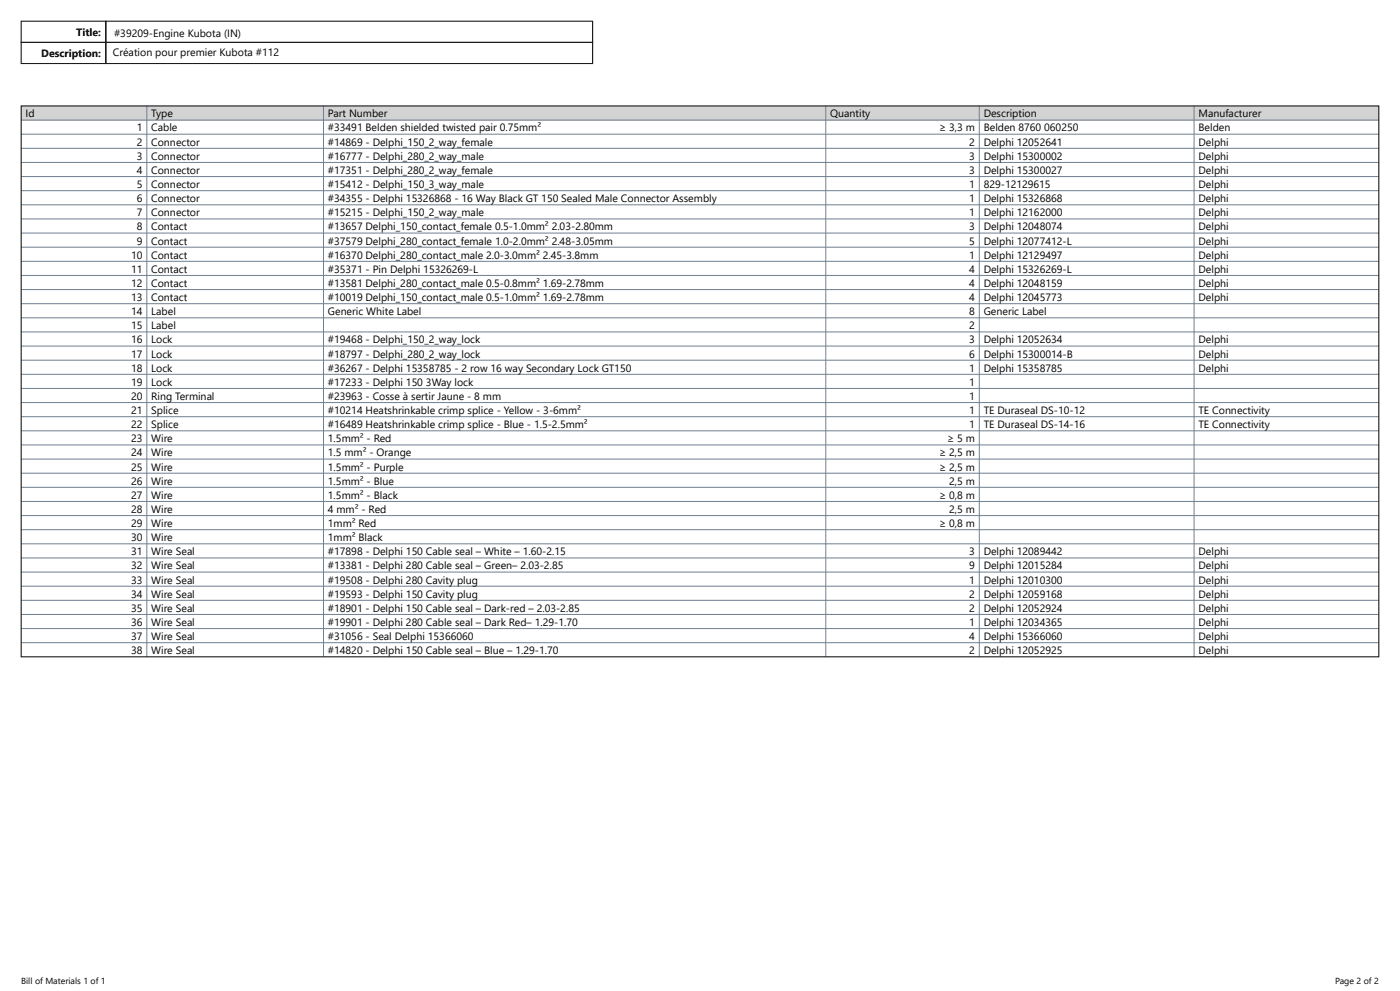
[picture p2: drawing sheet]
<svg xmlns="http://www.w3.org/2000/svg" width="420mm" height="297mm" viewBox="0 0 420 297" stroke-linecap="round" stroke-linejoin="round" font-family="sans-serif">
<defs><g id="words">
<g font-size="3.2">
<text x="22.9" y="10.8">Title:</text>
<text x="34.2" y="11.1">#39209-Engine Kubota (IN)</text>
<text x="12.4" y="17.2">Description:</text>
<text x="33.9" y="16.9">Création pour premier Kubota #112</text>
<text x="7.7" y="35.2">Id</text>
<text x="45.4" y="35.2">Type</text>
<text x="98.4" y="35.2">Part Number</text>
<text x="249.1" y="35.2">Quantity</text>
<text x="295.1" y="35.2">Description</text>
<text x="359.5" y="35.2">Manufacturer</text>
<text x="41" y="39.4">1</text>
<text x="45.4" y="39.4">Cable</text>
<text x="98.4" y="39.4">#33491 Belden shielded twisted pair 0.75mm²</text>
<text x="281.7" y="39.4">≥ 3,3 m</text>
<text x="295.1" y="39.4">Belden 8760</text>
<text x="313.3" y="39.4">060250</text>
<text x="359.5" y="39.4">Belden</text>
<text x="41" y="43.6">2</text>
<text x="41" y="47.9">3</text>
<text x="45.4" y="43.6">Connector</text>
<text x="45.4" y="47.9">Connector</text>
<text x="98.4" y="43.6">#14869 - Delphi_150_2_way_female</text>
<text x="98.4" y="47.9">#16777 - Delphi_280_2_way_male</text>
<text x="290.8" y="43.6">2</text>
<text x="290.8" y="47.9">3</text>
<text x="295.1" y="43.6">Delphi 12052641</text>
<text x="295.1" y="47.9">Delphi 15300002</text>
<text x="359.5" y="43.6">Delphi</text>
<text x="359.5" y="47.9">Delphi</text>
<text x="41" y="52.1">4</text>
<text x="45.4" y="52.1">Connector</text>
<text x="98.4" y="52.1">#17351 - Delphi_280_2_way_female</text>
<text x="290.8" y="52.1">3</text>
<text x="295.1" y="52.1">Delphi 15300027</text>
<text x="359.5" y="52.1">Delphi</text>
<text x="41" y="56.3">5</text>
<text x="45.4" y="56.3">Connector</text>
<text x="98.4" y="56.3">#15412 - Delphi_150_3_way_male</text>
<text x="290.8" y="56.3">1</text>
<text x="295.1" y="56.3">829-12129615</text>
<text x="359.5" y="56.3">Delphi</text>
<text x="41" y="60.6">6</text>
<text x="41" y="64.8">7</text>
<text x="45.4" y="60.6">Connector</text>
<text x="45.4" y="64.8">Connector</text>
<text x="98.4" y="60.6">#34355 - Delphi 15326868 - 16 Way Black GT 150 Sealed Male Connector Assembly</text>
<text x="98.4" y="64.8">#15215 - Delphi_150_2_way_male</text>
<text x="290.8" y="60.6">1</text>
<text x="290.8" y="64.8">1</text>
<text x="295.1" y="60.6">Delphi 15326868</text>
<text x="295.1" y="64.8">Delphi 12162000</text>
<text x="359.5" y="60.6">Delphi</text>
<text x="359.5" y="64.8">Delphi</text>
<text x="41" y="69">8</text>
<text x="45.4" y="69">Contact</text>
<text x="98.4" y="69">#13657 Delphi_150_contact_female 0.5-1.0mm²</text>
<text x="165.5" y="69">2.03-2.80mm</text>
<text x="290.8" y="69">3</text>
<text x="295.1" y="69">Delphi 12048074</text>
<text x="359.5" y="69">Delphi</text>
<text x="39.3" y="77.5">10</text>
<text x="41" y="73.3">9</text>
<text x="45.4" y="73.3">Contact</text>
<text x="45.4" y="77.5">Contact</text>
<text x="98.4" y="73.3">#37579 Delphi_280_contact_female 1.0-2.0mm²</text>
<text x="98.4" y="77.5">#16370 Delphi_280_contact_male 2.0-3.0mm²</text>
<text x="162.9" y="77.5">2.45-3.8mm</text>
<text x="165.5" y="73.3">2.48-3.05mm</text>
<text x="290.8" y="73.3">5</text>
<text x="290.8" y="77.5">1</text>
<text x="295.1" y="73.3">Delphi 12077412-L</text>
<text x="295.1" y="77.5">Delphi 12129497</text>
<text x="359.5" y="73.3">Delphi</text>
<text x="359.5" y="77.5">Delphi</text>
<text x="39.3" y="81.7">11</text>
<text x="45.4" y="81.7">Contact</text>
<text x="98.4" y="81.7">#35371 - Pin Delphi 15326269-L</text>
<text x="290.8" y="81.7">4</text>
<text x="295.1" y="81.7">Delphi 15326269-L</text>
<text x="359.5" y="81.7">Delphi</text>
<text x="39.3" y="86">12</text>
<text x="45.4" y="86">Contact</text>
<text x="98.4" y="86">#13581 Delphi_280_contact_male 0.5-0.8mm²</text>
<text x="162.9" y="86">1.69-2.78mm</text>
<text x="290.8" y="86">4</text>
<text x="295.1" y="86">Delphi 12048159</text>
<text x="359.5" y="86">Delphi</text>
<text x="39.3" y="90.2">13</text>
<text x="39.3" y="94.4">14</text>
<text x="45.4" y="90.2">Contact</text>
<text x="45.4" y="94.4">Label</text>
<text x="98.4" y="90.2">#10019 Delphi_150_contact_male 0.5-1.0mm²</text>
<text x="98.4" y="94.4">Generic White Label</text>
<text x="162.9" y="90.2">1.69-2.78mm</text>
<text x="290.8" y="90.2">4</text>
<text x="290.8" y="94.4">8</text>
<text x="295.1" y="90.2">Delphi 12045773</text>
<text x="295.1" y="94.4">Generic Label</text>
<text x="359.5" y="90.2">Delphi</text>
<text x="39.3" y="98.7">15</text>
<text x="45.4" y="98.7">Label</text>
<text x="290.8" y="98.7">2</text>
<text x="39.3" y="102.9">16</text>
<text x="39.3" y="107.1">17</text>
<text x="45.4" y="102.9">Lock</text>
<text x="45.4" y="107.1">Lock</text>
<text x="98.4" y="102.9">#19468 - Delphi_150_2_way_lock</text>
<text x="98.4" y="107.1">#18797 - Delphi_280_2_way_lock</text>
<text x="290.8" y="102.9">3</text>
<text x="290.8" y="107.1">6</text>
<text x="295.1" y="102.9">Delphi 12052634</text>
<text x="295.1" y="107.1">Delphi 15300014-B</text>
<text x="359.5" y="102.9">Delphi</text>
<text x="359.5" y="107.1">Delphi</text>
<text x="39.3" y="111.4">18</text>
<text x="45.4" y="111.4">Lock</text>
<text x="98.4" y="111.4">#36267 - Delphi 15358785 - 2 row 16 way Secondary Lock GT150</text>
<text x="290.8" y="111.4">1</text>
<text x="295.1" y="111.4">Delphi 15358785</text>
<text x="359.5" y="111.4">Delphi</text>
<text x="39.3" y="115.6">19</text>
<text x="39.3" y="119.8">20</text>
<text x="45.4" y="115.6">Lock</text>
<text x="45.4" y="119.8">Ring Terminal</text>
<text x="98.4" y="115.6">#17233 - Delphi 150</text>
<text x="98.4" y="119.8">#23963 - Cosse à sertir Jaune - 8 mm</text>
<text x="127.8" y="115.6">3Way lock</text>
<text x="290.8" y="115.6">1</text>
<text x="290.8" y="119.8">1</text>
<text x="39.3" y="124.1">21</text>
<text x="45.4" y="124.1">Splice</text>
<text x="98.4" y="124.1">#10214 Heatshrinkable crimp splice - Yellow - 3-6mm²</text>
<text x="290.8" y="124.1">1</text>
<text x="295.1" y="124.1">TE Duraseal DS-10-12</text>
<text x="359.5" y="124.1">TE Connectivity</text>
<text x="39.3" y="128.3">22</text>
<text x="45.4" y="128.3">Splice</text>
<text x="98.4" y="128.3">#16489 Heatshrinkable crimp splice - Blue - 1.5-2.5mm²</text>
<text x="290.8" y="128.3">1</text>
<text x="295.1" y="128.3">TE Duraseal DS-14-16</text>
<text x="359.5" y="128.3">TE Connectivity</text>
<text x="39.3" y="132.5">23</text>
<text x="39.3" y="136.8">24</text>
<text x="45.4" y="132.5">Wire</text>
<text x="45.4" y="136.8">Wire</text>
<text x="98.4" y="132.5">1.5mm² - Red</text>
<text x="98.4" y="136.8">1.5 mm² - Orange</text>
<text x="281.7" y="136.8">≥ 2,5 m</text>
<text x="284.1" y="132.5">≥ 5 m</text>
<text x="39.3" y="141">25</text>
<text x="45.4" y="141">Wire</text>
<text x="98.4" y="141">1.5mm² - Purple</text>
<text x="281.7" y="141">≥ 2,5 m</text>
<text x="39.3" y="145.2">26</text>
<text x="39.3" y="149.5">27</text>
<text x="45.4" y="145.2">Wire</text>
<text x="45.4" y="149.5">Wire</text>
<text x="98.4" y="145.2">1.5mm² - Blue</text>
<text x="98.4" y="149.5">1.5mm² - Black</text>
<text x="281.7" y="149.5">≥ 0,8 m</text>
<text x="284.7" y="145.2">2,5 m</text>
<text x="39.3" y="153.7">28</text>
<text x="45.4" y="153.7">Wire</text>
<text x="98.4" y="153.7">4 mm² - Red</text>
<text x="284.7" y="153.7">2,5 m</text>
<text x="39.3" y="157.9">29</text>
<text x="45.4" y="157.9">Wire</text>
<text x="98.4" y="157.9">1mm² Red</text>
<text x="281.7" y="157.9">≥ 0,8 m</text>
<text x="39.3" y="162.2">30</text>
<text x="39.3" y="166.4">31</text>
<text x="45.4" y="162.2">Wire</text>
<text x="45.4" y="166.4">Wire Seal</text>
<text x="98.4" y="162.2">1mm² Black</text>
<text x="98.4" y="166.4">#17898 - Delphi 150 Cable seal – White – 1.60-2.15</text>
<text x="290.8" y="166.4">3</text>
<text x="295.1" y="166.4">Delphi 12089442</text>
<text x="359.5" y="166.4">Delphi</text>
<text x="39.3" y="170.6">32</text>
<text x="45.4" y="170.6">Wire Seal</text>
<text x="98.4" y="170.6">#13381 - Delphi 280 Cable seal – Green– 2.03-2.85</text>
<text x="290.8" y="170.6">9</text>
<text x="295.1" y="170.6">Delphi 12015284</text>
<text x="359.5" y="170.6">Delphi</text>
<text x="39.3" y="174.9">33</text>
<text x="39.3" y="179.1">34</text>
<text x="45.4" y="174.9">Wire Seal</text>
<text x="45.4" y="179.1">Wire Seal</text>
<text x="98.4" y="174.9">#19508 - Delphi 280 Cavity plug</text>
<text x="98.4" y="179.1">#19593 - Delphi 150 Cavity plug</text>
<text x="290.8" y="174.9">1</text>
<text x="290.8" y="179.1">2</text>
<text x="295.1" y="174.9">Delphi 12010300</text>
<text x="295.1" y="179.1">Delphi 12059168</text>
<text x="359.5" y="174.9">Delphi</text>
<text x="359.5" y="179.1">Delphi</text>
<text x="39.3" y="183.3">35</text>
<text x="45.4" y="183.3">Wire Seal</text>
<text x="98.4" y="183.3">#18901 - Delphi 150 Cable seal – Dark-red – 2.03-2.85</text>
<text x="290.8" y="183.3">2</text>
<text x="295.1" y="183.3">Delphi 12052924</text>
<text x="359.5" y="183.3">Delphi</text>
<text x="39.3" y="187.6">36</text>
<text x="39.3" y="191.8">37</text>
<text x="45.4" y="187.6">Wire Seal</text>
<text x="45.4" y="191.8">Wire Seal</text>
<text x="98.4" y="187.6">#19901 - Delphi 280 Cable seal – Dark Red– 1.29-1.70</text>
<text x="98.4" y="191.8">#31056 - Seal Delphi 15366060</text>
<text x="290.8" y="187.6">1</text>
<text x="290.8" y="191.8">4</text>
<text x="295.1" y="187.6">Delphi 12034365</text>
<text x="295.1" y="191.8">Delphi 15366060</text>
<text x="359.5" y="187.6">Delphi</text>
<text x="359.5" y="191.8">Delphi</text>
<text x="39.3" y="196">38</text>
<text x="45.4" y="196">Wire Seal</text>
<text x="98.4" y="196">#14820 - Delphi 150 Cable seal – Blue – 1.29-1.70</text>
<text x="290.8" y="196">2</text>
<text x="295.1" y="196">Delphi 12052925</text>
<text x="359.5" y="196">Delphi</text>
</g>
<g font-size="2.6">
<text x="6.3" y="294.8">Bill of Materials 1 of 1</text>
<text x="400.6" y="294.8">Page 2 of 2</text>
</g>
</g></defs>
<path d="M6.3 31.8h407.3v4.2h-407.3z" fill-rule="evenodd" fill="#d3d3d3"/>
<g fill="none" stroke="#708090" stroke-width=".3">
<path d="M6.3 36h407.3M44 31.8v165M97 31.8v165M247.7 31.8v165M293.8 31.8v165M358.2 31.8v165M6.3 40.2h407.3M6.3 44.5h407.3M6.3 48.7h407.3M6.3 52.9h407.3M6.3 57.1h407.3M6.3 61.4h407.3"/>
<path d="M6.3 65.6h407.3M6.3 69.8h407.3M6.3 74.1h407.3M6.3 78.3h407.3M6.3 82.5h407.3M6.3 86.8h407.3M6.3 91h407.3M6.3 95.2h407.3M6.3 99.5h407.3M6.3 103.7h407.3M6.3 107.9h407.3M6.3 112.2h407.3"/>
<path d="M6.3 116.4h407.3M6.3 120.6h407.3M6.3 124.9h407.3M6.3 129.1h407.3M6.3 133.3h407.3M6.3 137.6h407.3M6.3 141.8h407.3M6.3 146h407.3M6.3 150.3h407.3M6.3 154.5h407.3M6.3 158.8h407.3M6.3 163h407.3"/>
<path d="M6.3 167.2h407.3M6.3 171.4h407.3M6.3 175.7h407.3M6.3 179.9h407.3M6.3 184.1h407.3M6.3 188.4h407.3M6.3 192.6h407.3"/>
</g>
<path d="M6.3 6.3h25.4v6.4h-25.4zM6.3 12.7h25.4v6.4h-25.4zM31.8 6.3h146v6.4h-146zM31.8 12.7h146v6.4h-146zM6.3 31.8h407.3v165h-407.3z" fill="none" stroke="#000" stroke-width=".3"/>
<use href="#words"/>
</svg>
